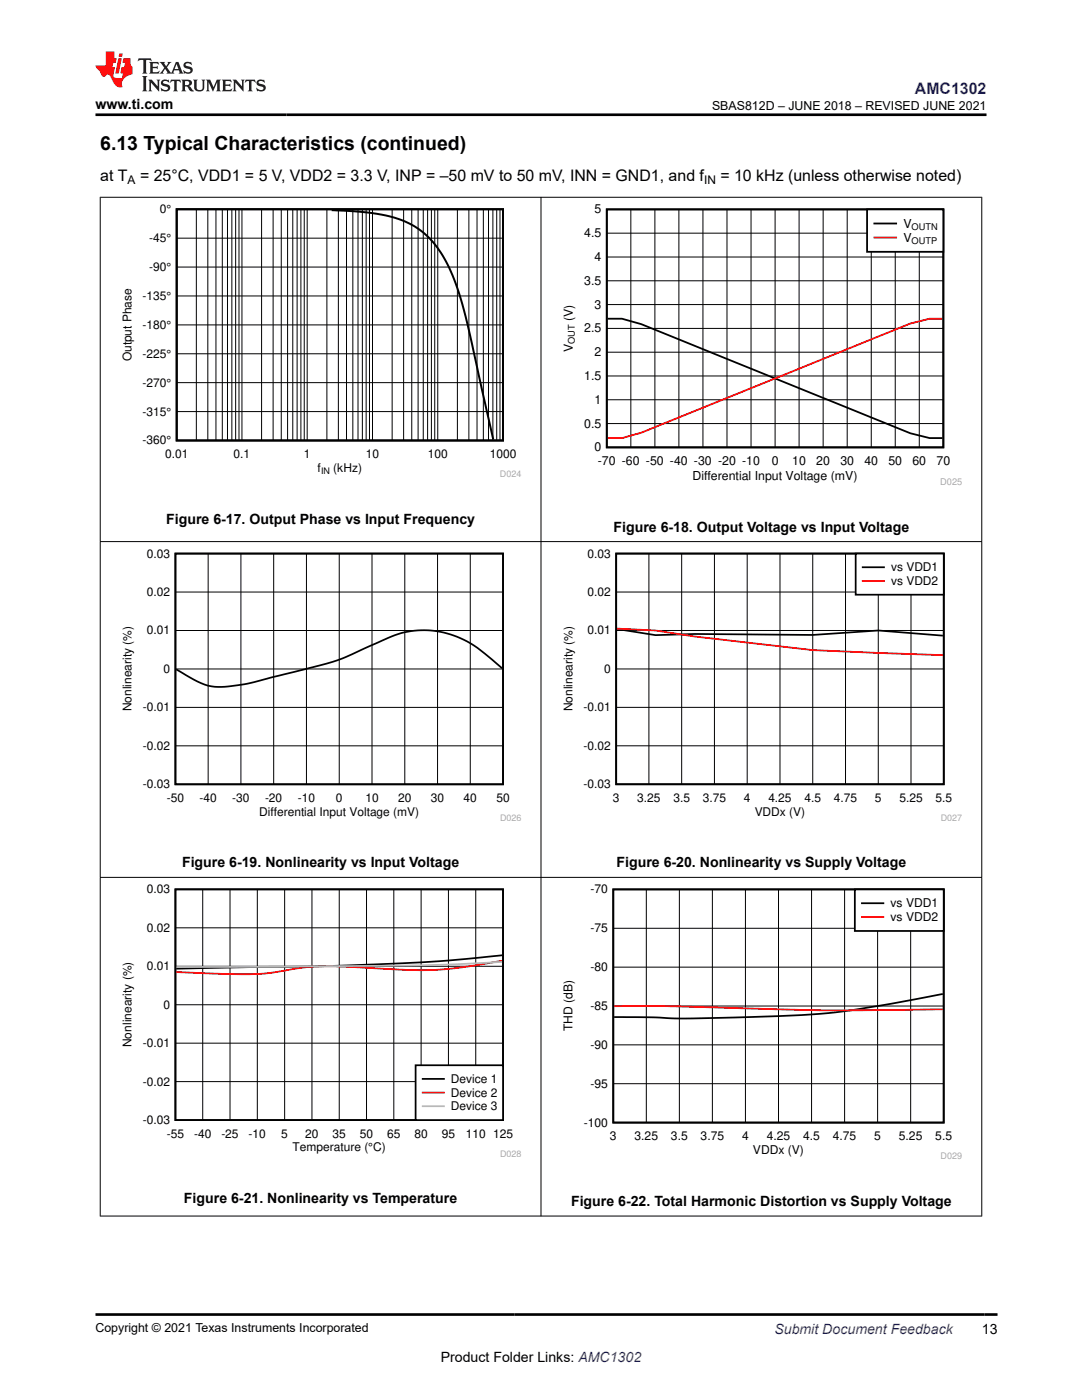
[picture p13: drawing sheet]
<svg xmlns="http://www.w3.org/2000/svg" width="216mm" height="279mm" viewBox="0 0 216 279" stroke-linecap="round" stroke-linejoin="round" font-family="sans-serif">
<defs><g id="words">
<text font-size="3.9" x="20" y="29.9">6.13 Typical Characteristics (continued)</text>
<text font-size="3.2" fill="#00f" x="182.6" y="18.7">AMC1302</text>
<g font-size="3.2">
<text x="20" y="36.1">at T</text>
<text x="27.9" y="36.1">= 25°C, VDD1 = 5 V, VDD2 = 3.3 V, INP = –50 mV to 50 mV, INN = GND1, and f</text>
<text x="143.7" y="36.1">= 10 kHz (unless otherwise noted)</text>
</g>
<g font-size="2.8">
<text x="19" y="21.8">www.ti.com</text>
<text x="33.2" y="104.5">Figure 6-17. Output Phase vs Input Frequency</text>
<text x="122.4" y="106.1">Figure 6-18. Output Voltage vs Input Voltage</text>
<text x="36.3" y="173.1">Figure 6-19. Nonlinearity vs Input Voltage</text>
<text x="123" y="173.1">Figure 6-20. Nonlinearity vs Supply Voltage</text>
<text x="36.7" y="240.1">Figure 6-21. Nonlinearity vs Temperature</text>
<text x="113.9" y="240.7">Figure 6-22. Total Harmonic Distortion vs Supply Voltage</text>
<text x="195.9" y="266.1">13</text>
<text x="87.9" y="271.7">Product Folder Links: AMC1302</text>
</g>
<text font-size="2.8" fill="#00f" x="154.5" y="266.2">Submit Document Feedback</text>
<g font-size="2.5">
<text x="142.1" y="21.9">SBAS812D – JUNE 2018 – REVISED JUNE 2021</text>
<text x="116.6" y="47.3">4.5</text>
<text x="118.6" y="42.6">5</text>
<text x="180.3" y="45.5">V</text>
<text x="118.6" y="52.1">4</text>
<text x="180.3" y="48.3">V</text>
<text x="116.6" y="56.8">3.5</text>
<text x="114.3" y="64.1" transform="rotate(-90 114.3 64.1)">(V)</text>
<text x="118.6" y="61.6">3</text>
<text x="114.3" y="70.3" transform="rotate(-90 114.3 70.3)">V</text>
<text x="116.6" y="66.3">2.5</text>
<text x="118.6" y="71.1">2</text>
<text x="116.6" y="75.8">1.5</text>
<text x="118.6" y="80.6">1</text>
<text x="116.6" y="85.3">0.5</text>
<text x="118.6" y="90.1">0</text>
<text x="119.3" y="92.9">-70 -60 -50 -40 -30 -20 -10</text>
<text x="138.2" y="95.7">Differential Input Voltage (mV)</text>
<text x="154" y="92.9">0</text>
<text x="158.1" y="92.9">10</text>
<text x="162.9" y="92.9">20</text>
<text x="167.7" y="92.9">30</text>
<text x="172.5" y="92.9">40</text>
<text x="177.3" y="92.9">50</text>
<text x="182.1" y="92.9">60</text>
<text x="186.9" y="92.9">70</text>
<text x="19" y="265.9">Copyright © 2021 Texas Instruments Incorporated</text>
</g>
<g font-size="2.4">
<text x="25.5" y="36.7">A</text>
<text x="140.5" y="36.7">IN</text>
<text x="31.9" y="42.5">0°</text>
<text x="29.8" y="48.3">-45°</text>
<text x="28.4" y="59.8">-135°</text>
<text x="29.8" y="54.1">-90°</text>
<text x="28.4" y="65.6">-180°</text>
<text x="28.4" y="71.4">-225°</text>
<text x="26.3" y="72.1" transform="rotate(-90 26.3 72.1)">Output Phase</text>
<text x="28.4" y="77.2">-270°</text>
<text x="28.4" y="82.9">-315°</text>
<text x="28.4" y="88.7">-360°</text>
<text x="32.9" y="91.4">0.01</text>
<text x="46.6" y="91.4">0.1</text>
<text x="60.6" y="91.4">1</text>
<text x="63.4" y="94.2">f</text>
<text x="66.5" y="94.2">(kHz)</text>
<text x="73" y="91.4">10</text>
<text x="85.4" y="91.4">100</text>
<text x="97.7" y="91.4">1000</text>
<text x="29.3" y="111.3">0.03</text>
<text x="117.2" y="111.3">0.03</text>
<text x="29.3" y="118.9">0.02</text>
<text x="117.2" y="118.9">0.02</text>
<text x="177.8" y="114">vs VDD1</text>
<text x="177.8" y="116.8">vs VDD2</text>
<text x="29.3" y="126.6">0.01</text>
<text x="117.2" y="126.6">0.01</text>
<text x="32.6" y="134.3">0</text>
<text x="120.6" y="134.3">0</text>
<text x="26.3" y="142" transform="rotate(-90 26.3 142)">Nonlinearity (%)</text>
<text x="28.5" y="142">-0.01</text>
<text x="114.2" y="142" transform="rotate(-90 114.2 142)">Nonlinearity (%)</text>
<text x="116.4" y="142">-0.01</text>
<text x="28.5" y="149.6">-0.02</text>
<text x="116.4" y="149.6">-0.02</text>
<text x="28.5" y="157.3">-0.03</text>
<text x="33.3" y="160">-50</text>
<text x="39.8" y="160">-40</text>
<text x="46.3" y="160">-30</text>
<text x="52.9" y="160">-20</text>
<text x="59.4" y="160">-10</text>
<text x="67" y="160">0</text>
<text x="72.9" y="160">10</text>
<text x="79.4" y="160">20</text>
<text x="86" y="160">30</text>
<text x="92.5" y="160">40</text>
<text x="99" y="160">50</text>
<text x="116.4" y="157.3">-0.03</text>
<text x="122.3" y="160">3</text>
<text x="127.2" y="160">3.25</text>
<text x="134.4" y="160">3.5</text>
<text x="140.2" y="160">3.75</text>
<text x="148.4" y="160">4</text>
<text x="153.3" y="160">4.25</text>
<text x="160.5" y="160">4.5</text>
<text x="166.4" y="160">4.75</text>
<text x="174.6" y="160">5</text>
<text x="179.5" y="160">5.25</text>
<text x="186.7" y="160">5.5</text>
<text x="51.7" y="162.8">Differential Input Voltage (mV)</text>
<text x="150.6" y="162.8">VDDx (V)</text>
<text x="29.3" y="178.3">0.03</text>
<text x="117.8" y="178.3">-70</text>
<text x="29.3" y="185.9">0.02</text>
<text x="177.7" y="181.1">vs VDD1</text>
<text x="177.7" y="183.9">vs VDD2</text>
<text x="117.8" y="186">-75</text>
<text x="29.3" y="193.6">0.01</text>
<text x="117.8" y="193.8">-80</text>
<text x="32.6" y="201.3">0</text>
<text x="117.8" y="201.6">-85</text>
<text x="26.3" y="209" transform="rotate(-90 26.3 209)">Nonlinearity (%)</text>
<text x="28.5" y="209">-0.01</text>
<text x="114.2" y="205.9" transform="rotate(-90 114.2 205.9)">THD (dB)</text>
<text x="117.8" y="209.3">-90</text>
<text x="28.5" y="216.6">-0.02</text>
<text x="90" y="216.2">Device 1</text>
<text x="90" y="218.9">Device 2</text>
<text x="90" y="221.6">Device 3</text>
<text x="117.8" y="217.1">-95</text>
<text x="28.5" y="224.3">-0.03</text>
<text x="33.3" y="227">-55</text>
<text x="38.7" y="227">-40</text>
<text x="44.2" y="227">-25</text>
<text x="49.6" y="227">-10</text>
<text x="56.1" y="227">5</text>
<text x="60.9" y="227">20</text>
<text x="66.4" y="227">35</text>
<text x="71.8" y="227">50</text>
<text x="77.3" y="227">65</text>
<text x="82.7" y="227">80</text>
<text x="88.1" y="227">95</text>
<text x="92.9" y="227">110 125</text>
<text x="116.5" y="224.8">-100</text>
<text x="121.7" y="227.6">3</text>
<text x="126.6" y="227.6">3.25</text>
<text x="133.9" y="227.6">3.5</text>
<text x="139.8" y="227.6">3.75</text>
<text x="148.1" y="227.6">4</text>
<text x="153" y="227.6">4.25</text>
<text x="160.3" y="227.6">4.5</text>
<text x="166.2" y="227.6">4.75</text>
<text x="174.5" y="227.6">5</text>
<text x="179.4" y="227.6">5.25</text>
<text x="186.6" y="227.6">5.5</text>
<text x="58.4" y="229.8">Temperature (°C)</text>
<text x="150.2" y="230.3">VDDx (V)</text>
</g>
<g font-size="1.8">
<text x="181.9" y="45.9">OUTN</text>
<text x="181.9" y="48.7">OUTP</text>
<text x="114.7" y="68.6" transform="rotate(-90 114.7 68.6)">OUT</text>
<text x="64.1" y="94.6">IN</text>
</g>
<g font-size="1.8" fill="#a8a8a8">
<text x="99.8" y="95.2">D024</text>
<text x="187.6" y="96.8">D025</text>
<text x="99.8" y="163.8">D026</text>
<text x="187.7" y="163.8">D027</text>
<text x="99.8" y="230.8">D028</text>
<text x="187.7" y="231.4">D029</text>
</g>
</g></defs>
<path d="M35.3 41.8h65.1v46.1h-65.1zM66.2 41.9l5.5 .3 3.6 .5a17.2 17.2 0 0 1 14.3 10.7 70.3 70.3 0 0 1 4.6 15.3l4.2 19" fill="none" stroke="#000" stroke-width=".39"/>
<g fill="none" stroke="#000" stroke-width=".2">
<path d="M35.3 59.1h65.1M35.3 53.3h65.1M35.3 47.5h65.1M39.2 41.8v46.1M41.5 41.8v46.1M43.1 41.8v46.1M44.4 41.8v46.1M45.4 41.8v46.1M46.3 41.8v46.1M47 41.8v46.1M47.7 41.8v46.1M48.3 41.8v46.1"/>
<path d="M52.2 41.8v46.1M54.5 41.8v46.1M56.1 41.8v46.1M57.4 41.8v46.1M58.4 41.8v46.1M59.3 41.8v46.1M60 41.8v46.1M60.7 41.8v46.1M61.3 41.8v46.1M65.2 41.8v46.1M67.5 41.8v46.1M69.1 41.8v46.1"/>
<path d="M70.4 41.8v46.1M71.4 41.8v46.1M72.3 41.8v46.1M73.1 41.8v46.1M73.7 41.8v46.1M74.3 41.8v46.1M78.2 41.8v46.1M80.5 41.8v46.1M82.2 41.8v46.1M83.4 41.8v46.1M84.5 41.8v46.1M85.3 41.8v46.1"/>
<path d="M86.1 41.8v46.1M86.7 41.8v46.1M87.3 41.8v46.1M91.3 41.8v46.1M93.6 41.8v46.1M95.2 41.8v46.1M96.4 41.8v46.1M97.5 41.8v46.1M98.3 41.8v46.1M99.1 41.8v46.1M99.8 41.8v46.1M35.3 76.4h65.1"/>
<path d="M35.3 70.6h65.1M35.3 64.8h65.1M35.3 82.1h65.1"/>
</g>
<path d="M111.9 40.8h80.1v56h-80.1z" fill-rule="evenodd" fill="#fff"/>
<path d="M121.1 41.8h67.1v47.5h-67.1zM121.2 63.6h2.9l3.8 1.1 53.8 21.8 3.8 .9h2.6" fill="none" stroke="#000" stroke-width=".36"/>
<g fill="none" stroke="#000" stroke-width=".2">
<path d="M121.1 56h67.1M121.1 51.3h67.1M121.1 46.5h67.1M125.9 41.8v47.5M130.7 41.8v47.5M135.5 41.8v47.5M140.3 41.8v47.5M145.1 41.8v47.5M149.9 41.8v47.5M154.7 41.8v47.5M159.4 41.8v47.5M164.2 41.8v47.5"/>
<path d="M169 41.8v47.5M173.8 41.8v47.5M178.6 41.8v47.5M183.4 41.8v47.5M121.1 79.8h67.1M121.1 75h67.1M121.1 70.3h67.1M121.1 65.5h67.1M121.1 60.8h67.1M121.1 84.5h67.1"/>
</g>
<path d="M188.1 63.6h-2.6l-3.8 1-53.8 21.8-3.8 1h-2.9" fill="none" stroke="#f00" stroke-width=".36"/>
<path d="M173 41.8h15.2v8.5h-15.2z" fill-rule="evenodd" fill="#fff"/>
<path d="M173 41.8h15.2v8.5h-15.2zM174.5 44.6h4.3" fill="none" stroke="#000" stroke-width=".36"/>
<path d="M174.5 47.4h4.3" fill="none" stroke="#f00" stroke-width=".36"/>
<path d="M24 109.5h80v54.3h-80z" fill-rule="evenodd" fill="#fff"/>
<path d="M35 110.5h65.4v46h-65.4zM100.2 133.4l-1.3-1.1a23.2 23.2 0 0 0-9-5.7 17.9 17.9 0 0 0-14.4 1.6 70.8 70.8 0 0 1-11.1 4.4l-7.8 2a72.8 72.8 0 0 1-11.1 2.4 10.5 10.5 0 0 1-7.6-1.8l-2.7-1.6" fill="none" stroke="#000" stroke-width=".35"/>
<g fill="none" stroke="#000" stroke-width=".2">
<path d="M35 118.2h65.4M41.5 110.5v46M48.1 110.5v46M54.6 110.5v46M61.1 110.5v46M67.7 110.5v46M74.2 110.5v46M80.8 110.5v46M87.3 110.5v46M93.8 110.5v46M35 133.5h65.4M35 125.8h65.4"/>
<path d="M35 148.8h65.4M35 141.2h65.4"/>
</g>
<path d="M111.9 109.5h80.1v54.3h-80.1z" fill-rule="evenodd" fill="#fff"/>
<path d="M123 110.5h65.3v46h-65.3zM123.1 125.5l7.7 1.3 7.8-.3 23.6 .2 13-.9 12.9 1.1" fill="none" stroke="#000" stroke-width=".35"/>
<g fill="none" stroke="#000" stroke-width=".2">
<path d="M123 118.2h65.3M129.5 110.5v46M136 110.5v46M142.6 110.5v46M149.1 110.5v46M155.6 110.5v46M162.2 110.5v46M168.7 110.5v46M175.2 110.5v46M181.8 110.5v46M123 133.5h65.3M123 125.8h65.3"/>
<path d="M123 148.8h65.3M123 141.2h65.3"/>
</g>
<path d="M123.1 125.5l7.7 .3 7.8 1.2 23.6 2.7 25.9 1.1" fill="none" stroke="#f00" stroke-width=".35"/>
<path d="M170.7 110.5h17.6v8.2h-17.6z" fill-rule="evenodd" fill="#fff"/>
<path d="M170.7 110.5h17.6v8.2h-17.6zM172.1 113.2h4.3" fill="none" stroke="#000" stroke-width=".35"/>
<path d="M172.1 115.9h4.3" fill="none" stroke="#f00" stroke-width=".35"/>
<path d="M24 176.5h80v54.4h-80z" fill-rule="evenodd" fill="#fff"/>
<path d="M35 177.5h65.4v46h-65.4zM100.2 190.6a443.5 443.5 0 0 1-45.1 2.4l-19.9 .3" fill="none" stroke="#000" stroke-width=".35"/>
<g fill="none" stroke="#000" stroke-width=".2">
<path d="M40.5 177.5v46M45.9 177.5v46M51.3 177.5v46M56.8 177.5v46M62.2 177.5v46M67.7 177.5v46M73.1 177.5v46M78.6 177.5v46M84 177.5v46M89.5 177.5v46M94.9 177.5v46M35 192.8h65.4"/>
<path d="M35 185.2h65.4M35 215.9h65.4M35 208.2h65.4M35 200.5h65.4"/>
</g>
<path d="M100.2 191.8l-.7 .1a78 78 0 0 1-24.7 1.3 68.9 68.9 0 0 0-16.3 .2 47.4 47.4 0 0 1-14.2 1l-9.1-.4" fill="none" stroke="#f00" stroke-width=".35"/>
<path d="M100.2 192a615.4 615.4 0 0 1-39.2 .9l-25.8 .1" fill="none" stroke="#b8b8b8" stroke-width=".35"/>
<path d="M82.9 212.6h17.5v10.9h-17.5z" fill-rule="evenodd" fill="#fff"/>
<path d="M82.9 212.6h17.5v10.9h-17.5zM84.3 215.3h4.3" fill="none" stroke="#000" stroke-width=".35"/>
<path d="M84.3 218h4.3" fill="none" stroke="#f00" stroke-width=".35"/>
<path d="M84.3 220.8h4.3" fill="none" stroke="#b8b8b8" stroke-width=".35"/>
<path d="M111.9 176.5h80.1v54.9h-80.1z" fill-rule="evenodd" fill="#fff"/>
<path d="M122.4 177.5h65.9v46.5h-65.9zM188.1 198.4a263.9 263.9 0 0 1-24.4 3.9 410.6 410.6 0 0 1-31 .9l-10.2-.2" fill="none" stroke="#000" stroke-width=".35"/>
<g fill="none" stroke="#000" stroke-width=".2">
<path d="M129 177.5v46.5M135.6 177.5v46.5M142.1 177.5v46.5M148.7 177.5v46.5M155.3 177.5v46.5M161.9 177.5v46.5M168.5 177.5v46.5M175.1 177.5v46.5M181.7 177.5v46.5M122.4 193h65.9M122.4 185.3h65.9M122.4 216.3h65.9"/>
<path d="M122.4 208.5h65.9M122.4 200.8h65.9"/>
</g>
<path d="M122.5 200.8h9.7l7.8 .2a694.2 694.2 0 0 0 48.1 .4" fill="none" stroke="#f00" stroke-width=".35"/>
<path d="M170.6 177.5h17.7v8.3h-17.7z" fill-rule="evenodd" fill="#fff"/>
<path d="M170.6 177.5h17.7v8.3h-17.7zM172 180.3h4.3" fill="none" stroke="#000" stroke-width=".35"/>
<path d="M172 183h4.3" fill="none" stroke="#f00" stroke-width=".35"/>
<path d="M19.9 39.4h176.1M20 39.3v203.5M107.9 39.3v203.5M195.9 39.3v203.5M19.9 108.1h176.1M19.9 175.1h176.1M19.9 242.7h176.1" fill="none" stroke="#000" stroke-width=".2"/>
<path d="M27.7 11.6l-.2 .6 .5-.2h.6v.1v2.2l-.2 .4h1l-.2-.4v-2.2v-.1h.5l.5 .2-.1-.6zM29.8 12.4l.2 .3v1.6l-.2 .4h1.9l.1-.6a1.08 1.08 0 0 1-1.3 .2v-.7h.6l.4 .2v-.7l-.4 .2h-.6v-.5l.2-.2a1 1 0 0 1 1 .3l-.1-.5zM31.8 12.4l1 1.1-1 1.2h.9l-.2-.2 .4-.8 .5 .8-.2 .2h1.6l-.2-.2 .1-.5h1l.1 .5-.1 .2h.9l-.2-.4-.8-1.9h-.5l-1 2.1-.8-1.1 .9-1h-.8l.2 .2-.5 .6-.3-.6 .1-.2zM35.2 12.8l.4 1h-.8zM36.8 12.5a.65 .65 0 0 0-.2 .7 .65 .65 0 0 0 .6 .5l.7 .1 .1 .3a.79 .79 0 0 1-.7 .4 .79 .79 0 0 1-.7-.5l.1 .7 .2-.1a.93 .93 0 0 0 1.1 0 .93 .93 0 0 0 .4-.9 1.46 1.46 0 0 0-1.2-.6l-.1-.3a1.09 1.09 0 0 1 1.2 .2l-.2-.6-.1 .1-.6-.2zM28.4 15.2l.2 .4v2.2l-.2 .4h1l-.2-.4v-2.2l.2-.4zM29.6 15.9l.2 .4v1.5l-.2 .4h.8l-.3-.4v-1.3l1.7 1.8v-2l.2-.4h-.8l.2 .2 .1 1.1-1.2-1.3zM32.3 16a.65 .65 0 0 0-.2 .8 .65 .65 0 0 0 .7 .4l.6 .2 .1 .2a.79 .79 0 0 1-.7 .4 .79 .79 0 0 1-.7-.5l.1 .7 .2-.1a.93 .93 0 0 0 1.1 .1 .93 .93 0 0 0 .4-1 1.46 1.46 0 0 0-1.2-.5l-.1-.4a1.09 1.09 0 0 1 1.2 .2l-.2-.6-.1 .1-.6-.1zM34.1 15.9l-.1 .6a.63 .63 0 0 1 .7-.3l.1 1.6-.3 .4h1l-.2-.4v-1.6a.66 .66 0 0 1 .8 .3l-.1-.6zM36.2 15.9l.2 .4v1.5l-.2 .4h.9l-.2-.2v-.7h.5l.1 .2a.79 .79 0 0 0 1.2 .6l-1-.9a.61 .61 0 0 0 .6-.6 .61 .61 0 0 0-.5-.7zM36.9 16.2h.2a.47 .47 0 0 1 .5 .1 .47 .47 0 0 1 .1 .5l-.2 .1-.6 .1zM38.5 15.9l.2 .2a2.27 2.27 0 0 0 .4 2 1.04 1.04 0 0 0 1.7-.7v-1.3l.2-.2h-.8l.2 .4v1.1a.6 .6 0 0 1-.6 .6 .6 .6 0 0 1-.6-.6v-1.1l.3-.4zM41.1 15.9l.2 .4v1.5l-.2 .4h.7l-.2-.4v-1.4l.9 1.9 .8-1.9v1.4l-.2 .4h1l-.3-.4v-1.5l.3-.4h-.8l-.7 1.5-.7-1.5zM44.3 15.9l.2 .4v1.5l-.2 .4h1.9l.1-.6a1.09 1.09 0 0 1-1.3 .2v-.7h.6l.4 .2v-.6l-.4 .2h-.6v-.6l.2-.1a1.01 1.01 0 0 1 1 .3l-.1-.6zM46.4 15.9l.3 .4v1.5l-.3 .4h.8l-.2-.4v-1.3l1.6 1.8v-2l.2-.4h-.7l.2 .2v1.1l-1.2-1.3zM49 15.9l-.1 .6a.63 .63 0 0 1 .8-.3v1.6l-.3 .4h1l-.2-.4v-1.6a.66 .66 0 0 1 .8 .3l-.1-.6zM51.4 16a.65 .65 0 0 0-.2 .8 .65 .65 0 0 0 .6 .4l.6 .2 .2 .2a.79 .79 0 0 1-.8 .4 .79 .79 0 0 1-.6-.5l.1 .7 .2-.1a.93 .93 0 0 0 1 .1 .93 .93 0 0 0 .5-1 1.46 1.46 0 0 0-1.3-.5l-.1-.4a1.09 1.09 0 0 1 1.3 .2l-.2-.6-.2 .1-.5-.1z" fill="#231f20"/>
<path d="M21.1 10.3v2.7h-2.1l.1 .4 .9 1a.95 .95 0 0 0 .9 .9 .59 .59 0 0 1 .6-.4 .59 .59 0 0 1 .5 .3l.4 .8a1.59 1.59 0 0 0 2.1 1.4 1.61 1.61 0 0 1 1-2.3l1-.3-.1-1.5a1.59 1.59 0 0 1-.4-1.7h-1.4l-.2 .9h.5l-.1 .9h-.5l-.2 .9v.3l.4 .1-.2 .9h-.6a.73 .73 0 0 1-1.1-.7l.3-1.5h-.5l.2-.9h.5l.2-.9h-.5v-1.3zM23.6 11.6l-.6 3.1h.7l.6-3.1zM23.8 10.7l-.1 .6h.7l.1-.6z" fill="#ed1c24"/>
<path d="M19 22.9h177.8M19.1 262.3h179.9" fill="none" stroke="#000" stroke-width=".53"/>
<use href="#words"/>
</svg>
